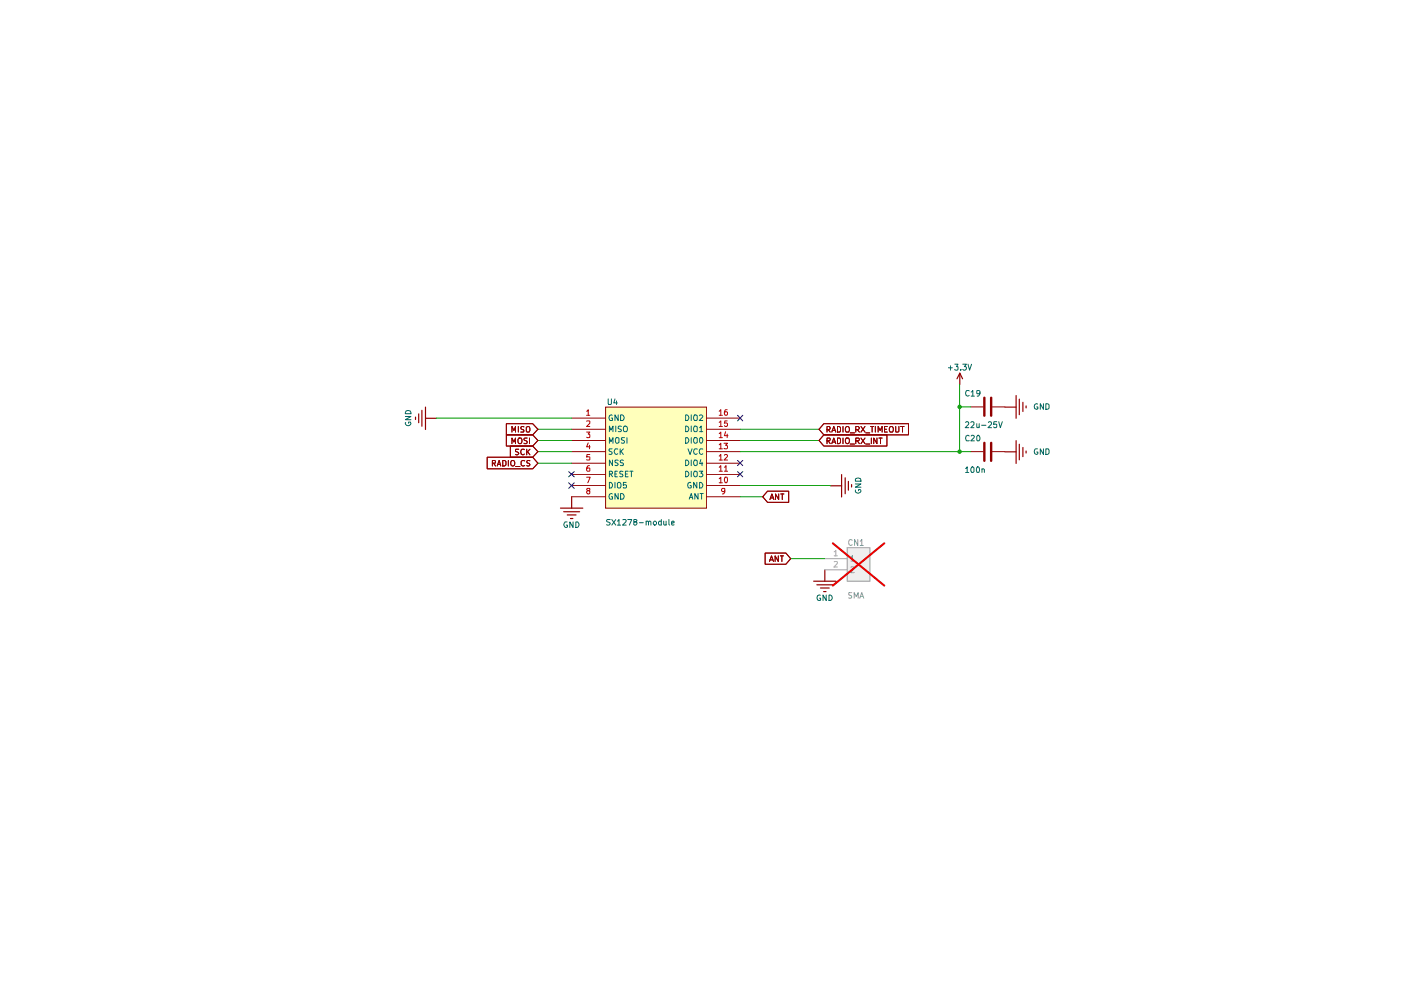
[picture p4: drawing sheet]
<svg xmlns="http://www.w3.org/2000/svg" width="297mm" height="210mm" viewBox="0 0 297 210" stroke-linecap="round" stroke-linejoin="round" font-family="sans-serif">
<path d="M128.4 86.3h21.4v21.4h-21.4z" fill="#ffb"/>
<path d="M179.6 116.1h4.8v7.1h-4.8z" fill="#efefef"/>
<g fill="none" stroke="#910000" stroke-width=".25">
<path d="M203.5 79.1v2.4M88.1 88.4v.5M88.8 87.8v1.8M89.5 87v3.4M90.2 86.3v4.8M90.2 88.7h2.4M202.9 80.3l.6-1.2 .6 1.2M213.1 95.8h2.3M213.1 86.3h2.3M215.4 83.9v4.8M215.4 93.4v4.9M216.1 84.6v3.3"/>
<path d="M216.1 94.2v3.3M216.9 85.3v1.9M216.9 94.9v1.9M217.6 86.1v.4M217.6 95.6v.5M118.8 107.7h4.8M119.5 108.5h3.4M120.3 109.2h1.8M120.9 109.9h.6M121.2 105.4v2.3M176.1 103h2.3M178.4 100.6v4.8"/>
<path d="M179.2 101.3v3.4M179.9 102.1v1.8M180.6 102.7v.6M172.5 123.2h4.7M173.2 124h3.4M173.9 124.7h1.9M174.6 125.4h.5M174.9 120.9v2.3"/>
</g>
<path d="M208.7 84.3v3.8M208.7 93.9v3.8M210.1 84.3v3.8M210.1 93.9v3.8" fill="none" stroke="#910000" stroke-width=".51"/>
<g fill="none" stroke="#910000" stroke-width=".21">
<path d="M103.3 96.9h9.6l1.1 1.3-1.1 1.2h-9.6zM104.4 98.2h.6v-.5l-.6-.1v1.2M104.6 98.2l.5 .6M105.4 98.8l.4-1.2 .4 1.2M105.5 98.5h.6M106.6 97.6h.3l.4 .3v.7l-.4 .2h-.3zM107.4 89.8h5.5l1.1 1.2-1.1 1.2h-5.5zM107.4 92.2h5.5l1.1 1.2-1.1 1.2h-5.5zM107.8 97.6v1.2M108.2 94.6h4.7l1.1 1.2-1.1 1.1h-4.7zM108.4 97.8l.2-.2a.6 .6 0 0 1 .6 .6 .6 .6 0 0 1-.6 .6l-.3-.4zM108.5 91.6v-1.2l.5 .9 .3-.9v1.2"/>
<path d="M108.5 94.1v-1.2l.5 .8 .3-.8v1.2M109.3 98.9h.9M109.9 90.4v1.2M110 92.9h.5a.77 .77 0 0 1-.2 1.2l-.3-.1a.87 .87 0 0 1 0-1.1zM110 95.2l-.7 .1v.4l.7 .4-.3 .3h-.4M111.1 90.5h-.6v.4l.5 .2 .1 .3-.1 .2h-.6M111.2 95.3l-.5-.1a.67 .67 0 0 0-.3 .7 .67 .67 0 0 0 .5 .5l.3-.1M111.3 97.7h-.1a.45 .45 0 0 0-.7 .2v.7a.52 .52 0 0 0 .8 .1M111.6 90.6l.5-.2a.86 .86 0 0 1 .1 1.2h-.4l-.2-.2zM111.7 95.2v1.2M111.8 92.9h-.5l-.2 .1 .2 .4 .5 .2v.3l-.2 .2-.5-.1M111.8 95.8l.6 .6"/>
<path d="M112.3 92.9v1.2M112.4 97.7l-.5-.1-.2 .3 .1 .2 .5 .2v.4h-.6M112.4 95.2l-.7 .7M121.2 95.8h7.2M121.2 88.6h7.2M121.2 91h7.2M121.2 93.4h7.2M121.2 98.2h7.2M149.8 95.8h7.2M149.8 88.6h7.2M149.8 91h7.2M149.8 93.4h7.2"/>
<path d="M149.8 98.2h7.2M174.7 89.8h17.9v2.4h-17.9l-1-1.2zM174.7 92.2h13.3v2.4h-13.3l-1-1.2zM175.3 91.1l.6-.1v-.5l-.6-.1v1.2M175.3 93.5l.6-.1v-.5h-.6v1.2M175.6 91.1l.4 .5M175.6 93.5l.4 .6M176.4 91.6l.4-1.2 .4 1.2M176.4 94.1l.4-1.2 .4 1.2M176.4 91.3h.6M176.4 93.7h.6M177.5 90.4h.4l.3 .4v.6l-.1 .2h-.6z"/>
<path d="M177.5 92.9h.6l.1 .2v.6l-.3 .4h-.4zM178.7 90.4v1.2M178.7 92.9v1.2M179.3 90.6l.3-.2 .3 .1a.87 .87 0 0 1 0 1.1h-.5l-.2-.3zM179.4 92.9h.5a.77 .77 0 0 1-.2 1.2l-.3-.1a.87 .87 0 0 1 0-1.1zM180.3 91.8h.9M180.3 94.1h.9M181.4 91.1h.5l.3-.4-.3-.3h-.5v1.2M181.4 93.5l.7-.1 .1-.4-.2-.1h-.6v1.2M181.8 91.1l.4 .5M181.8 93.5l.4 .6M182.5 90.4l.9 1.2"/>
<path d="M182.5 92.9l.9 1.2M183.4 90.4l-.9 1.2M183.4 92.9l-.9 1.2M183.6 91.8h.8M183.6 94.1h.8M184.6 90.4h.7M184.7 92.9v1.2M184.9 90.4v1.2M185.6 90.4v1.2M185.9 92.9v1.2l-.6-1.2v1.2M186.2 91.6v-1.2l.4 .9 .4-.9v1.2M186.4 92.9h.6"/>
<path d="M186.7 92.9v1.2M187.5 91h.5M188.1 90.4h-.6v1.2h.6M188.6 90.6l.3-.2 .3 .1a.87 .87 0 0 1 0 1.1h-.5l-.1-.3zM189.9 90.4l.1 1.2h.4l.2-.2v-1M190.9 90.4h.8M191.3 90.4v1.2M205.8 95.8h2.6M205.8 86.3h2.6M210.4 95.8h2.6M210.4 86.3h2.6M121.2 100.6h7.2"/>
<path d="M121.2 103h7.2M121.2 105.3h7.2M149.8 100.6h7.2M149.8 103h7.2M149.8 105.3h7.2M162.2 117.3h4.4l1 1.1-1 1.2h-4.4zM162.7 104.1h4.5v2.4h-4.5l-1-1.2zM163.2 119l.4-1.1 .4 1.1M163.2 105.9l.5-1.2 .4 1.2M163.2 118.7h.6M163.4 105.6h.5M165 117.9v1.1l-.7-1.1v1.1"/>
<path d="M165.1 104.7v1.2l-.7-1.2v1.2M165.4 117.9h.7M165.5 104.7h.7M165.8 117.9v1.1M165.9 104.7v1.2"/>
</g>
<path d="M128.4 86.3h21.4v21.4h-21.4z" fill="none" stroke="#8d0000" stroke-width=".21"/>
<g fill="none" stroke="#b90000" stroke-width=".21">
<path d="M124.4 87.2l.3-.3v1.2M124.4 89.3h.7v.4l-.7 .7h.7M124.4 91.6h.7l-.4 .4 .4 .2v.5h-.7M124.4 88.1h.7M124.7 93.9l-.3 .8h.7M125 98.7l-.5 .2-.1 .8 .1 .2 .6-.1-.1-.6h-.5l-.1 .2M125 94.4v.8M125.1 96.4h-.6l-.1 .5h.6l.1 .6h-.7M152.5 99.1l.3-.4v1.2M152.5 96.7l.3-.3v1.1M152.5 94.3l.3-.3v1.2M152.5 91.9l.3-.3v1.2"/>
<path d="M152.5 89.6l.3-.4v1.2M152.5 87.2l.3-.3v1.2M152.5 88.1h.7M152.5 99.9h.7M152.5 97.5h.7M152.5 95.2h.7M152.5 92.8h.7M152.5 90.4h.7M153.5 94h.8l-.5 .4 .5 .3-.1 .4h-.7M153.6 99.1l.3-.4v1.2M153.6 96.5l.4-.1 .3 .3-.8 .8h.8M153.6 99.9h.7"/>
<path d="M153.8 91.5l-.2 .9h.7M154.2 89.2h-.5l-.1 .5h.6v.6l-.4 .1-.2-.1M154.2 86.9h-.4l-.1 .2v.9h.5l.1-.5a.35 .35 0 0 0-.4-.2 .35 .35 0 0 0-.3 .2M154.2 92v.8M124.4 101.2h.7l-.5 1.2M124.6 104.1l-.2-.4 .1-.2h.5l.1 .4-.7 .3v.3l.2 .2 .5-.1v-.5h-.2M152.5 101.5l.3-.3v1.2M152.5 102.4h.7M153.7 104.1l-.1 .1h-.4l-.2-.1v-.4l.2-.2 .5 .1v.8l-.2 .2-.3 .1M153.7 101.3l.1-.1a.59 .59 0 0 1 .5 .3 .59 .59 0 0 1-.1 .7l-.2 .2-.3-.2z"/>
</g>
<g fill="none" stroke="#006665" stroke-width=".21">
<path d="M129.2 91.5v-1.2l.3 .9 .5-.9v1.2M129.2 94v-1.2l.3 .8 .5-.8v1.2M129.8 88.1l-.1-.1a.66 .66 0 0 0-.6 .4 .66 .66 0 0 0 .3 .8l.5-.1v-.5h-.3M129.8 95.2h-.6v.5l.5 .1 .1 .3-.3 .3-.4-.1M129.9 97.5v1.2l-.7-1.2v1.2M130.6 90.3v1.2M130.6 92.8h.5l.1 .2v.8l-.5 .2a.86 .86 0 0 1-.1-1.2zM130.9 99.9h-.5v1.2h.5M131 95.2h-.5a.67 .67 0 0 0-.3 .6 .67 .67 0 0 0 .5 .6l.3-.2M131.1 88v1.2l-.7-1.2v1.2M131.1 97.6h-.7v.4l.7 .4-.3 .3-.4-.1M131.5 95.2v1.2"/>
<path d="M131.6 88a.66 .66 0 0 1 .7 .4 .66 .66 0 0 1-.2 .8h-.5zM131.7 95.7l.5 .7M131.7 90.4l-.5-.1-.1 .2v.3l.6 .4-.1 .3h-.5M132.1 100h-.7v.3l.7 .5-.3 .3-.4-.1M132.2 97.6l-.5-.1-.2 .3 .1 .2 .6 .3v.3h-.7M132.2 95.2l-.7 .6M132.2 90.5l.3-.2 .3 .1a.87 .87 0 0 1 0 1.1h-.5l-.1-.3zM132.4 92.8h-.6l-.1 .2 .1 .3 .5 .2v.4h-.6M132.9 92.8v1.2M133.2 99.9h-.6v1.2h.6M133.5 99.9h.7M133.9 99.9v1.2"/>
<path d="M145.4 99.9a.6 .6 0 0 1 .7 .6 .6 .6 0 0 1-.7 .6zM145.4 97.5a.6 .6 0 0 1 .7 .6 .6 .6 0 0 1-.7 .6zM145.4 92.8h.4a.66 .66 0 0 1 .2 .7 .66 .66 0 0 1-.6 .5zM145.4 90.3a.66 .66 0 0 1 .6 .5 .66 .66 0 0 1-.2 .7h-.4zM145.4 88a.66 .66 0 0 1 .6 .4 .66 .66 0 0 1-.2 .8h-.4zM145.9 95.2l.4 1.2 .4-1.2M146.6 88v1.2M146.6 90.3v1.2M146.6 92.8v1.2M146.6 97.5v1.2M146.6 99.9v1.2M147.2 92.8h.5l.1 .2v.8l-.5 .2a.86 .86 0 0 1-.1-1.2z"/>
<path d="M147.3 99.9l.5 .2v.8l-.5 .2a.78 .78 0 0 1 0-1.2zM147.3 97.5l.5 .2v.9l-.5 .1a.78 .78 0 0 1 0-1.2zM147.3 90.3l.5 .2v.9l-.1 .1h-.5a.86 .86 0 0 1 .1-1.2zM147.3 88l.5 .1v.9l-.1 .2h-.5a.86 .86 0 0 1 .1-1.2zM147.8 95.2h-.5a.67 .67 0 0 0-.2 .6 .67 .67 0 0 0 .5 .6l.2-.2M148.3 99.9h.7l-.4 .4 .4 .3-.1 .4h-.6M148.3 93l.2-.2a.6 .6 0 0 1 .6 .4 .6 .6 0 0 1-.3 .7l-.2 .1-.3-.3zM148.3 90.7l.4-.4v1.2M148.3 88.1l.5-.1 .2 .3-.7 .9h.7M148.3 91.5h.7M148.6 97.5l-.3 .8h.7M148.8 98v.7"/>
<path d="M149 95.2h-.5a.67 .67 0 0 0-.2 .6 .67 .67 0 0 0 .5 .6l.2-.2M129.2 100.5h.5l.2-.2-.1-.3-.6-.1v1.2M129.2 102.3a.66 .66 0 0 1 .7 .4 .66 .66 0 0 1-.3 .8h-.4zM129.5 100.5l.4 .6M129.8 104.7l-.1-.1a.66 .66 0 0 0-.6 .5 .66 .66 0 0 0 .3 .7l.5-.1v-.4h-.3M130.4 100.5h.3M130.4 102.3v1.2M130.9 102.4l.5-.1a.86 .86 0 0 1 .1 1.2h-.4l-.2-.2zM131.1 104.6v1.2l-.7-1.2v1.2M131.6 104.6a.66 .66 0 0 1 .7 .4 .66 .66 0 0 1-.2 .8h-.5zM132.6 100.5h.4M132.8 102.3h-.6v.6l.5-.1 .1 .2v.3l-.1 .2-.5-.1"/>
<path d="M146.1 105.8l.5-1.2 .3 1.2M146.2 105.5h.6M146.5 102.4l-.1-.1a.66 .66 0 0 0-.6 .5 .66 .66 0 0 0 .2 .7l.6-.1v-.4h-.3M147.7 102.3v1.2l-.6-1.2v1.2M148 104.6v1.2l-.7-1.2v1.2M148.3 102.3a.66 .66 0 0 1 .7 .4 .66 .66 0 0 1-.2 .8h-.5zM148.4 104.6h.7M148.8 104.6v1.2"/>
</g>
<path d="M179.6 116.1h4.8v7.1h-4.8z" fill="none" stroke="#9f9f9f" stroke-width=".21"/>
<path d="M174.8 118.4h4.8M174.8 120.8h4.8" fill="none" stroke="#a0a0a0" stroke-width=".21"/>
<path d="M176.9 117l.3-.3v1.2M176.9 119.1l.6-.1v.4l-.7 .8h.7M176.9 117.9h.6" fill="none" stroke="#a9a9a9" stroke-width=".21"/>
<path d="M180.4 118.1l.4-.3v1.2M180.4 119h.7M180.4 120.3l.4-.2 .3 .4-.8 .9h.8" fill="none" stroke="#989898" stroke-width=".21"/>
<path d="M176.6 115.2l10.9 9M187.5 115.2l-10.9 9" fill="none" stroke="#f10000" stroke-width=".42"/>
<g fill="none" stroke="#090" stroke-width=".21">
<path d="M92.5 88.6h28.7M114 95.8h7.2M114 93.4h7.2M114 98.2h7.2M114 91h7.2M157 95.8h48.8M157 93.4h16.7M157 91h16.7M203.5 86.3h2.3M203.5 81.4v14.4M157 105.3h4.7M157 103h19"/>
<path d="M167.6 118.4h7.2"/>
</g>
<path d="M120.6 100l1.2 1.1M121.8 100l-1.2 1.1M156.4 100l1.1 1.1M156.4 97.6l1.1 1.1M156.4 88.1l1.1 1.1M157.5 100l-1.1 1.1M157.5 97.6l-1.1 1.1M157.5 88.1l-1.1 1.1M120.6 102.4l1.2 1.1M121.8 102.4l-1.2 1.1" fill="none" stroke="#00008a" stroke-width=".21"/>
<g fill="#090">
<circle cx="203.5" cy="95.8" r=".47"/>
<circle cx="203.5" cy="86.3" r=".47"/>
</g>
<g fill="none" stroke="#006665" stroke-width=".21">
<path d="M201.1 78h.8M201.5 77.6v.9M202.4 77.2h.7l-.3 .5 .3 .1v.5l-.2 .2h-.3l-.2-.2M203.7 78.3v.2M204.1 77.2h.8l-.4 .5 .4 .2v.3l-.3 .3h-.3l-.2-.2M205.2 77.2l.4 1.3 .4-1.3M85.9 88.3h1.2l-1.2 .7h1.2M86 89.6a.54 .54 0 0 0 .6 .7 .54 .54 0 0 0 .4-.8h-.4v.2M86.1 87.1h.9l.1 .6h-1.2zM128.9 84.6l.1 1.2h.5l.1-.2v-1M130.4 84.6l-.3 .8h.8M130.7 85v.8"/>
<path d="M204.7 99.3l.4-.3v1.2M204.7 89.6l.4-.2 .3 .4-.8 .9h.8M205.5 92.5l-.3-.2a.67 .67 0 0 0-.5 .5 .67 .67 0 0 0 .3 .7l.5-.1M205.5 82.9l-.5-.1a.67 .67 0 0 0-.3 .7 .67 .67 0 0 0 .5 .5l.3-.2M205.8 89.6l.2-.2h.3l.2 .2v.4l-.7 .7h.7M205.9 92.5l.4-.2 .3 .3-.8 .9h.8M205.9 83.1l.3-.3v1.2M205.9 84h.7M206 99.1l.2-.1 .3 .2v.8l-.2 .2h-.3l-.2-.5zM207.1 89.8v.8l.3 .1 .2-.2M207.3 99a.75 .75 0 0 1 .2 1.2h-.3l-.2-.5 .1-.6zM207.3 92.3a.71 .71 0 0 1 .3 1.2h-.3l-.2-.2v-.8z"/>
<path d="M207.6 89.8v.9M207.8 83.3l-.2 .2h-.4l-.1-.6 .5-.1 .2 .2-.2 .8-.4 .2M208.1 90.2h.9M208.2 99.5l.3-.1 .2 .2v.6M208.2 99.4v.8M209.5 89.6l.5-.2 .2 .4-.7 .9h.7M211.3 89.4h-.6v.6h.6v.5l-.1 .2h-.4l-.1-.2M211.8 89.4l.3 1.3 .4-1.3M220 95.2h-.5a.67 .67 0 0 0-.2 .6 .67 .67 0 0 0 .5 .6l.2-.2v-.4h-.2M220 85.7l-.3-.1a.61 .61 0 0 0-.4 .6 .61 .61 0 0 0 .5 .6l.2-.1v-.4h-.2M221.2 95.2v1.2l-.6-1.2v1.2M221.2 85.6v1.2l-.6-1.2v1.2"/>
<path d="M221.7 95.2h.5l.2 .2v.6l-.3 .4h-.4zM221.7 85.6h.4l.3 .3v.6l-.3 .3h-.4zM120.2 110.7h-.4a.67 .67 0 0 0-.3 .6 .67 .67 0 0 0 .6 .5h.2v-.5h-.2M121.5 110.7v1.1l-.7-1.1v1.1M122.1 110.7h.4a.66 .66 0 0 1 .2 .7 .66 .66 0 0 1-.6 .4zM129.4 110.2h-.6l-.2 .1 .2 .4 .5 .1 .1 .3-.3 .2h-.5M129.7 110.2l.9 1.1M130.6 110.2l-.9 1.1M130.9 110.5l.3-.3v1.1M130.9 111.3h.7M132.1 110.2h.5l.2 .3-.8 .8h.8M133.1 110.2h.8l-.5 1.1"/>
<path d="M134.5 110.7l-.1-.5h.5l.1 .2-.2 .3h-.4v.5l.1 .1h.3l.2-.2v-.3l-.2-.1M135.6 110.8h.8M137 110.7l.2-.2 .3 .2v.6M137 110.5v.8M137.5 110.7l.2-.2 .3 .2v.6M138.5 110.7l.4-.2 .3 .2v.4l-.4 .2-.3-.2zM140.2 110.6l-.3-.1-.3 .2 .1 .6h.5M140.2 110.2v1.1M140.7 110.5v.7l.2 .1 .3-.1M141.2 110.5v.8M141.8 110.2v1l.2 .1M142.4 110.9l.5-.1v-.2h-.5v.7h.5"/>
<path d="M181.4 103.9v.4a.67 .67 0 0 0 .6 .3 .67 .67 0 0 0 .5-.5l-.1-.3h-.4v.3M181.4 102.6h1.1l-1.1 .7h1.1M181.4 101.6a.66 .66 0 0 1 .7-.2 .66 .66 0 0 1 .4 .6h-1.1zM204.7 100.2h.7M173.9 126.2h-.2a.61 .61 0 0 0-.5 .6 .61 .61 0 0 0 .5 .5h.3v-.5h-.3M175.2 126.2v1.1l-.7-1.1v1.1M175.8 126.2a.6 .6 0 0 1 .7 .5 .6 .6 0 0 1-.7 .6z"/>
</g>
<path d="M180.7 114.6l-.3-.2a.6 .6 0 0 0-.5 .7 .6 .6 0 0 0 .7 .5l.1-.1M181.9 114.4v1.3l-.7-1.3v1.3M182.4 114.7l.3-.3v1.3M182.4 115.7h.6M180.6 125.6h-.6a.47 .47 0 0 0 0 .5 .47 .47 0 0 0 .5 .2v.4h-.6M181.1 126.8v-1.2l.4 .9 .4-.9v1.2M182.3 126.8l.4-1.2 .4 1.2M182.5 126.5h.5" fill="none" stroke="#989898" stroke-width=".21"/>
</svg>
